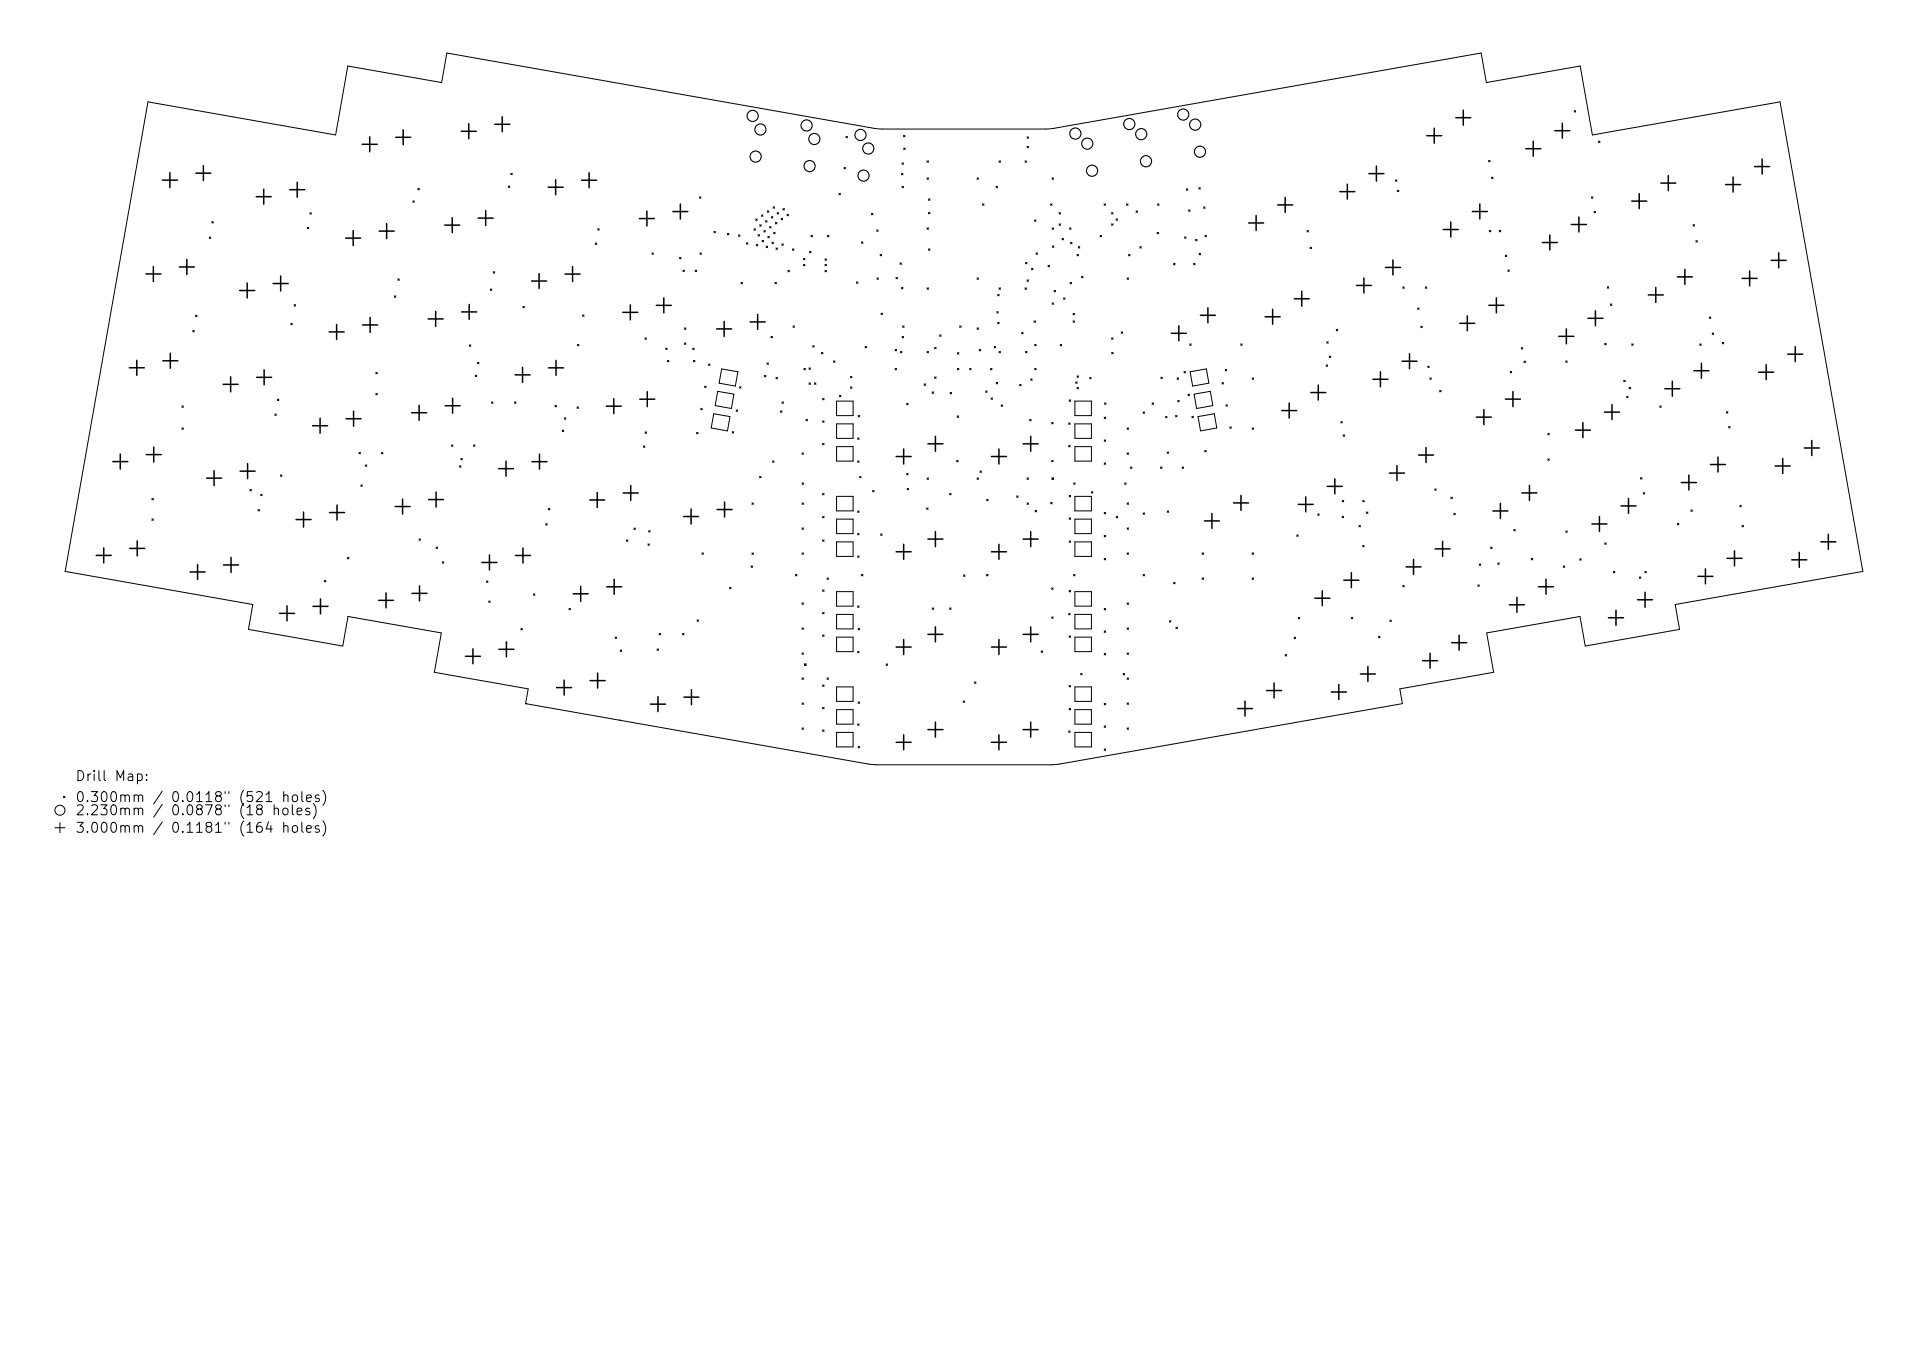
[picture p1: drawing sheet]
<svg xmlns="http://www.w3.org/2000/svg" width="297mm" height="210mm" viewBox="0 0 297 210" stroke-linecap="round" stroke-linejoin="round" font-family="sans-serif">
<defs><g id="words">
<g font-size="1.5">
<text x="11.5" y="120.7">Drill Map:</text>
<text x="11.5" y="124">0.300mm / 0.0118&quot; (521 holes)</text>
<text x="11.5" y="126">2.230mm</text>
<text x="11.5" y="128.7">3.000mm / 0.1181&quot; (164 holes)</text>
<text x="26.2" y="126">0.0878&quot; (18</text>
</g>
</g></defs>
<g fill="none" stroke="#000" stroke-width=".15">
<path d="M242.5 17l.2 .3M242.7 17l-.2 .3M32.2 36.5l.3 .3M32.5 36.5l-.3 .3M32.6 34.1l.3 .3M32.9 34.1l-.3 .3M47.3 35l.3 .2M47.6 35l-.3 .2M47.7 32.8l.3 .2M48 32.8l-.3 .2M63.6 30.9l.2 .3M63.8 30.9l-.2 .3"/>
<path d="M64.4 29l.2 .3M64.6 29l-.2 .3M78.3 28.7l.2 .2M78.5 28.7l-.2 .2M78.7 26.7l.2 .2M78.9 26.7l-.2 .2M91.7 37.4l.2 .3M91.9 37.4l-.2 .3M92.1 35.2l.2 .3M92.3 35.2l-.2 .3M100.4 39l.3 .2M100.7 39l-.3 .2"/>
<path d="M104.7 39.7l.2 .2M104.9 39.7l-.2 .2M107.7 30.3l.3 .3M107.8 39l.3 .2M108 30.3l-.3 .3M108.1 39l-.3 .2M110 35.6l.2 .3M110.2 35.6l-.2 .3M112.1 36l.2 .2M112.3 36l-.2 .2M113.8 36.2l.2 .2M114 36.2l-.2 .2"/>
<path d="M115 37.4l.2 .2M115.2 37.4l-.2 .2M116.1 35.3l.3 .2M116.4 35.3l-.3 .2M116.4 33.7l.2 .3M116.5 37.7l.2 .2M116.6 33.7l-.2 .3M116.7 37.7l-.2 .2M116.8 36.1l.2 .3M117 36.1l-.2 .3M117 34.6l.3 .3M117.3 34.6l-.3 .3"/>
<path d="M117.3 33.1l.2 .2M117.4 37l.2 .3M117.5 33.1l-.2 .2M117.6 37l-.2 .3M117.7 35.5l.2 .2M117.9 35.5l-.2 .2M117.9 34l.3 .2M118 37.9l.3 .3M118.2 34l-.3 .2M118.2 32.5l.2 .2M118.3 37.9l-.3 .3M118.3 36.4l.2 .2"/>
<path d="M118.4 32.5l-.2 .2M118.5 36.4l-.2 .2M118.6 34.9l.2 .2M118.8 34.9l-.2 .2M118.8 33.4l.3 .2M118.9 37.3l.2 .2M119.1 33.4l-.3 .2M119.1 31.9l.2 .2M119.1 37.3l-.2 .2M119.2 35.8l.2 .2M119.3 31.9l-.2 .2M119.4 35.8l-.2 .2"/>
<path d="M119.4 34.3l.3 .2M119.5 38.2l.3 .2M119.7 34.3l-.3 .2M119.7 32.8l.2 .2M119.8 38.2l-.3 .2M119.9 32.8l-.2 .2M120.3 33.6l.3 .3M120.4 37.6l.3 .2M120.6 33.6l-.3 .3M120.6 32.1l.2 .3M120.7 37.6l-.3 .2M120.8 32.1l-.2 .3"/>
<path d="M121.2 33l.3 .2M121.5 33l-.3 .2M122.1 38.3l.2 .3M122.3 38.3l-.2 .3M123.8 39.8l.2 .2M124 39.8l-.2 .2M124.7 38.7l.2 .3M124.9 38.7l-.2 .3M124.9 36.3l.3 .2M125.2 36.3l-.3 .2M127.1 39.9l.2 .2M127.3 39.9l-.2 .2"/>
<path d="M127.5 36.3l.2 .2M127.7 36.3l-.2 .2M129.2 29.8l.3 .2M129.5 29.8l-.3 .2M130 25.8l.2 .2M130.2 25.8l-.2 .2M130.3 21l.2 .2M130.5 21l-.2 .2M132.7 37.3l.2 .2M132.9 37.3l-.2 .2M134.2 32.9l.3 .2M134.5 32.9l-.3 .2"/>
<path d="M135 35.4l.3 .2M135.3 35.4l-.3 .2M135.6 39.2l.2 .2M135.8 39.2l-.2 .2M138.9 26.7l.2 .2M138.9 25.1l.3 .2M138.9 28.7l.3 .2M139.1 26.7l-.2 .2M139.2 25.1l-.3 .2M139.2 28.7l-.3 .2M139.2 20.9l.2 .2M139.2 22.8l.2 .2"/>
<path d="M139.4 20.9l-.2 .2M139.4 22.8l-.2 .2M142.8 24.8l.2 .2M142.8 27.4l.2 .2M142.8 35.1l.2 .2M143 35.1l-.2 .2M143 24.8l-.2 .2M143 27.4l-.2 .2M143 30.6l.3 .3M143 32.7l.3 .2M143 38.3l.3 .3M143.3 30.6l-.3 .3"/>
<path d="M143.3 38.3l-.3 .3M143.3 32.7l-.3 .2M150.5 27.4l.2 .2M150.7 27.4l-.2 .2M151.4 31.4l.2 .2M151.6 31.4l-.2 .2M153.4 28.7l.3 .2M153.7 28.7l-.3 .2M153.9 24.8l.2 .2M154.1 24.8l-.2 .2M157.9 24.8l.2 .2M158.1 24.8l-.2 .2"/>
<path d="M158.2 21.1l.2 .2M158.2 22.5l.2 .3M158.4 21.1l-.2 .2M158.4 22.5l-.2 .3M159.4 33.9l.2 .2M159.6 33.9l-.2 .2M159.6 39l.2 .2M159.8 39l-.2 .2M161.8 31.4l.3 .2M162.1 31.4l-.3 .2M162.1 27.4l.2 .2M162.1 35.1l.2 .2"/>
<path d="M162.1 37.9l.2 .2M162.3 27.4l-.2 .2M162.3 35.1l-.2 .2M162.3 37.9l-.2 .2M163.1 32.8l.3 .2M163.1 34.5l.3 .2M163.4 32.8l-.3 .2M163.4 34.5l-.3 .2M163.6 36.7l.2 .3M163.8 36.7l-.2 .3M164.8 35.1l.2 .2M164.9 37.3l.2 .3"/>
<path d="M165 35.1l-.2 .2M165.1 37.3l-.2 .3M165.9 39.2l.2 .2M166.1 38l.2 .2M166.1 39.2l-.2 .2M166.3 38l-.2 .2M169.5 36.3l.2 .2M169.7 36.3l-.2 .2M170.1 31.4l.2 .2M170.3 31.4l-.2 .2M171.2 32.8l.3 .2M171.2 34.5l.3 .2"/>
<path d="M171.5 32.8l-.3 .2M171.5 34.5l-.3 .2M171.9 33.7l.3 .3M172.2 33.7l-.3 .3M173.5 31.4l.3 .2M173.8 31.4l-.3 .2M173.8 39.2l.3 .2M174.1 39.2l-.3 .2M175 32.5l.2 .2M175.2 32.5l-.2 .2M175.6 38l.2 .2M175.8 38l-.2 .2"/>
<path d="M178.2 35.8l.3 .2M178.3 31.4l.2 .2M178.5 35.8l-.3 .2M178.5 31.4l-.2 .2M182.5 36.5l.2 .2M182.7 36.5l-.2 .2M182.7 29.1l.3 .2M183 29.1l-.3 .2M183.1 32.3l.2 .3M183.3 32.3l-.2 .3M184.2 36.9l.2 .2M184.4 36.9l-.2 .2"/>
<path d="M184.7 28.9l.2 .2M184.7 39l.2 .3M184.9 28.9l-.2 .2M184.9 39l-.2 .3M185.4 31.9l.2 .2M185.6 36.3l.2 .2M185.6 31.9l-.2 .2M185.8 36.3l-.2 .2M201.3 35.5l.3 .2M201.6 35.5l-.3 .2M201.8 38.1l.2 .2M202 38.1l-.2 .2"/>
<path d="M215 27.7l.2 .2M215.2 27.7l-.2 .2M215.3 29.3l.2 .2M215.5 29.3l-.2 .2M229.3 24.7l.2 .2M229.4 35.5l.3 .2M229.5 24.7l-.2 .2M229.7 35.5l-.3 .2M229.8 27.3l.2 .2M230 27.3l-.2 .2M231 35.5l.2 .2M231.2 35.5l-.2 .2"/>
<path d="M231.9 39.3l.2 .2M232.1 39.3l-.2 .2M245.2 30.3l.2 .3M245.4 30.3l-.2 .3M245.6 32.6l.2 .2M245.8 32.6l-.2 .2M246.2 21.7l.3 .3M246.5 21.7l-.3 .3M260.8 34.6l.2 .2M261 34.6l-.2 .2M261.2 37.1l.3 .2M261.5 37.1l-.3 .2"/>
<path d="M29.7 50.9l.2 .2M29.9 50.9l-.2 .2M30.1 48.6l.2 .2M30.3 48.6l-.2 .2M44.8 49.8l.2 .2M45 49.8l-.2 .2M45.3 46.9l.2 .3M45.5 46.9l-.2 .3M57.9 57.4l.2 .2M58.1 57.4l-.2 .2M60.7 45.6l.3 .2M61 45.6l-.3 .2"/>
<path d="M61.3 43l.2 .2M61.5 43l-.2 .2M72.3 53.1l.2 .3M72.5 53.1l-.2 .3M73.2 57.8l.2 .2M73.4 57.8l-.2 .2M73.5 55.8l.3 .3M73.8 55.8l-.3 .3M75.5 44.5l.3 .3M75.8 44.5l-.3 .3M76 41.9l.2 .2M76.2 41.9l-.2 .2"/>
<path d="M80.5 47.2l.3 .2M80.8 47.2l-.3 .2M88.9 53.1l.3 .2M89.2 53.1l-.3 .2M89.7 48.5l.3 .2M90 48.5l-.3 .2M99.3 52.1l.3 .2M99.6 52.1l-.3 .2M102.5 53.6l.3 .3M102.8 53.6l-.3 .3M102.8 55.5l.2 .3M103 55.5l-.2 .3"/>
<path d="M105.2 41.6l.2 .2M105.4 41.6l-.2 .2M105.4 50.5l.3 .2M105.4 52.8l.3 .3M105.7 50.5l-.3 .2M105.7 52.8l-.3 .3M106.7 53.6l.2 .3M106.8 55.5l.3 .3M106.9 53.6l-.2 .3M107.1 55.5l-.3 .3M107.1 41.6l.2 .2M107.3 41.6l-.2 .2"/>
<path d="M108.5 59.5l.3 .2M108.8 59.5l-.3 .2M109.1 56.1l.3 .2M109.4 56.1l-.3 .2M111.2 56.8l2.5 .5-.4 2.2-2.5-.5zM113.9 59.6l.3 .2M114.1 43.5l.3 .2M114.2 59.6l-.3 .2M114.4 43.5l-.3 .2M117.8 57.8l.2 .3M118 57.8l-.2 .3M118.1 55.9l.3 .2"/>
<path d="M118.4 55.9l-.3 .2M118.8 51.8l.2 .3M119 51.8l-.2 .3M119.4 43.5l.2 .2M119.5 58.1l.3 .3M119.6 43.5l-.2 .2M119.8 58.1l-.3 .3M121.4 41.7l.2 .2M121.6 41.7l-.2 .2M122.2 50.2l.2 .2M122.4 50.2l-.2 .2M123.8 40.7l.2 .3"/>
<path d="M123.8 56.8l.3 .2M124 40.7l-.2 .3M124.1 56.8l-.3 .2M124.6 56.7l.2 .2M124.6 59l.2 .2M124.8 56.7l-.2 .2M124.8 59l-.2 .2M125.2 53.3l.2 .2M125.4 53.3l-.2 .2M125.5 59l.2 .2M125.7 59l-.2 .2M126.5 54.3l.3 .2"/>
<path d="M126.8 54.3l-.3 .2M127.1 40.7l.2 .3M127.1 41.7l.2 .2M127.3 40.7l-.2 .3M127.3 41.7l-.2 .2M128.4 55.6l.2 .2M128.6 55.6l-.2 .2M131 58l.2 .2M131 59.6l.2 .2M131.2 58l-.2 .2M131.2 59.6l-.2 .2M131.9 43.4l.3 .3"/>
<path d="M132.2 43.4l-.3 .3M133.3 53.4l.2 .2M133.5 53.4l-.2 .2M135.1 42.8l.2 .2M135.3 42.8l-.2 .2M135.7 48.3l.2 .2M135.9 48.3l-.2 .2M137.9 53.8l.2 .3M137.9 56.8l.2 .2M138 42.7l.3 .3M138.1 53.8l-.2 .3M138.1 56.8l-.2 .2"/>
<path d="M138.3 42.7l-.3 .3M138.6 40.5l.3 .2M138.7 54.1l.2 .3M138.9 40.5l-.3 .2M138.9 44.3l.2 .2M138.9 54.1l-.2 .3M139 51.8l.2 .3M139 50.2l.3 .2M139.1 44.3l-.2 .2M139.2 51.8l-.2 .3M139.3 50.2l-.3 .2M142.4 59.1l.2 .3"/>
<path d="M142.6 59.1l-.2 .3M142.8 44.4l.2 .2M142.8 54.1l.2 .3M143 44.4l-.2 .2M143 54.1l-.2 .3M144 53.5l.2 .3M144 58.1l.2 .2M144.2 53.5l-.2 .3M144.2 58.1l-.2 .2M144.7 51.6l.3 .2M145 51.6l-.3 .2M147.5 54.3l.2 .3"/>
<path d="M147.5 56.8l.2 .2M147.7 54.3l-.2 .3M147.7 56.8l-.2 .2M147.8 50.2l.3 .2M148.1 50.2l-.3 .2M149.4 56.8l.2 .2M149.6 56.8l-.2 .2M150.5 42.8l.2 .2M150.5 50.5l.2 .2M150.7 42.8l-.2 .2M150.7 50.5l-.2 .2M150.8 53.8l.3 .3"/>
<path d="M151.1 53.8l-.3 .3M152.6 56.8l.2 .2M152.8 56.8l-.2 .2M153.1 53.4l.3 .2M153.4 53.4l-.3 .2M153.5 58.9l.2 .2M153.5 48l.3 .2M153.7 58.9l-.2 .2M153.7 45.4l.2 .2M153.7 49.7l.2 .2M153.8 48l-.3 .2M153.9 44.4l.2 .2"/>
<path d="M153.9 54.1l.2 .3M153.9 45.4l-.2 .2M153.9 49.7l-.2 .2M154.1 44.4l-.2 .2M154.1 54.1l-.2 .3M157.1 59.2l.2 .3M157.3 59.2l-.2 .3M157.4 51.2l.2 .2M157.6 51.2l-.2 .2M157.9 44.4l.2 .2M158 40.4l.2 .3M158 54.1l.2 .3"/>
<path d="M158.1 44.4l-.2 .2M158.2 40.4l-.2 .3M158.2 54.1l-.2 .3M158.2 43.1l.2 .3M158.4 43.1l-.2 .3M158.8 58.4l.2 .2M158.9 41.3l.2 .3M159 58.4l-.2 .2M159.1 41.3l-.2 .3M159.3 49.4l.2 .3M159.4 53.1l.2 .2M159.4 56.8l.2 .2"/>
<path d="M159.5 49.4l-.2 .3M159.6 53.1l-.2 .2M159.6 56.8l-.2 .2M161.4 40.9l.3 .2M161.7 40.9l-.3 .2M162.1 46.7l.2 .2M162.3 46.7l-.2 .2M162.4 44.7l.2 .3M162.6 44.7l-.2 .3M163.3 53.1l.2 .2M163.5 53.1l-.2 .2M163.8 45.9l.3 .2"/>
<path d="M164.1 45.9l-.3 .2M164.8 43.5l.3 .2M165.1 43.5l-.3 .2M165.3 48.3l.2 .2M165.3 49.4l.2 .3M165.5 48.3l-.2 .2M165.5 49.4l-.2 .3M165.7 58.8l.2 .3M165.9 57.9l.2 .2M165.9 59.7l.2 .2M165.9 58.8l-.2 .3M166.1 57.9l-.2 .2"/>
<path d="M166.1 59.7l-.2 .2M166.6 42.6l.2 .2M166.8 42.6l-.2 .2M167.9 58.1l.2 .3M168.1 58.1l-.2 .3M171.2 52.1l.3 .2M171.2 54.3l.3 .2M171.5 52.1l-.3 .2M171.5 54.3l-.3 .2M172.7 51.1l.2 .3M172.9 51.1l-.2 .3M173.6 42.8l.2 .2"/>
<path d="M173.8 42.8l-.2 .2M178.8 58.1l.3 .2M179.1 58.1l-.3 .2M180.8 40.6l.2 .2M181 40.6l-.2 .2M181.3 58.2l.3 .3M181.6 58.2l-.3 .3M182.4 57.2l.2 .3M182.6 57.2l-.2 .3M183.3 53l.2 .2M183.3 57.3l2.5-.5 .4 2.2-2.5 .5zM183.5 53l-.2 .2"/>
<path d="M183.9 40.6l.2 .2M184.1 40.6l-.2 .2M188.2 58.9l.3 .3M188.5 58.9l-.3 .3M188.7 56.9l.3 .2M189 56.9l-.3 .2M191.1 53l.3 .2M191.4 53l-.3 .2M192.9 58.2l.2 .3M193.1 58.2l-.2 .3M204.3 56.2l.2 .2M204.4 52.7l.2 .2"/>
<path d="M204.5 56.2l-.2 .2M204.6 52.7l-.2 .2M204.8 54.9l.2 .2M205 54.9l-.2 .2M205.8 50.7l.3 .3M206.1 50.7l-.3 .3M216.1 44.2l.2 .2M216.3 44.2l-.2 .2M218.4 47.4l.2 .3M218.6 47.4l-.2 .3M218.9 50.3l.2 .2M219.1 50.3l-.2 .2"/>
<path d="M219.6 44.2l.2 .2M219.8 44.2l-.2 .2M219.9 56.4l.3 .2M220.2 56.4l-.3 .2M220.3 58.2l.2 .3M220.5 58.2l-.2 .3M232.3 41.6l.2 .2M232.5 41.6l-.2 .2M232.6 57.2l.3 .3M232.9 57.2l-.3 .3M234.3 53.6l.3 .2M234.6 53.6l-.3 .2"/>
<path d="M234.8 55.6l.2 .3M235 55.6l-.2 .3M241.2 55.6l.2 .2M241.4 55.6l-.2 .2M247.2 52.9l.2 .2M247.4 52.9l-.2 .2M247.6 44.2l.2 .2M247.8 44.2l-.2 .2M248.1 46.8l.2 .3M248.3 46.8l-.2 .3M250.1 58.6l.3 .2M250.4 58.6l-.3 .2"/>
<path d="M251 59.7l.2 .2M251.2 59.7l-.2 .2M251.4 53l.2 .2M251.6 53l-.2 .2M261.8 53l.3 .2M262.1 53l-.3 .2M263.3 48.8l.2 .3M263.5 48.8l-.2 .3M263.8 51.3l.2 .2M264 51.3l-.2 .2M265.3 52.8l.2 .2M265.5 52.8l-.2 .2"/>
<path d="M23.4 76.8l.2 .2M23.4 79.9l.2 .3M23.6 76.8l-.2 .2M23.6 79.9l-.2 .3M28 62.5l.3 .3M28 65.9l.3 .3M28.3 62.5l-.3 .3M28.3 65.9l-.3 .3M38.5 75.4l.2 .2M38.7 75.4l-.2 .2M39.7 78.5l.3 .2M40 78.5l-.3 .2"/>
<path d="M40.2 76.1l.2 .3M40.4 76.1l-.2 .3M42.3 63.8l.3 .2M42.6 63.8l-.3 .2M42.7 61.5l.3 .2M43 61.5l-.3 .2M43.2 73.2l.2 .2M43.4 73.2l-.2 .2M55.3 69.7l.2 .2M55.5 69.7l-.2 .2M55.6 74.7l.2 .2M55.8 74.7l-.2 .2"/>
<path d="M56.3 71.6l.2 .3M56.5 71.6l-.2 .3M57.9 60.6l.2 .2M58.1 60.6l-.2 .2M58.8 69.7l.2 .2M59 69.7l-.2 .2M69.5 68.5l.3 .3M69.8 68.5l-.3 .3M70.8 71.8l.2 .2M71 70.6l.2 .3M71 71.8l-.2 .2M71.2 70.6l-.2 .3"/>
<path d="M72.9 68.5l.3 .3M73.2 68.5l-.3 .3M75.7 61.9l.2 .3M75.9 61.9l-.2 .3M79.3 61.9l.2 .3M79.5 61.9l-.2 .3M84.5 78.3l.2 .3M84.7 78.3l-.2 .3M85.5 62.5l.2 .2M85.7 62.5l-.2 .2M86.6 66.3l.2 .2M86.8 66.3l-.2 .2"/>
<path d="M86.9 64.4l.3 .2M87.2 64.4l-.3 .2M88.9 62.7l.2 .2M89.1 62.7l-.2 .2M99.1 68.7l.2 .2M99.3 68.7l-.2 .2M99.4 66.5l.2 .3M99.6 66.5l-.2 .3M107.3 66.6l.2 .3M107.5 66.6l-.2 .3M107.9 62.9l.3 .2M108.2 62.9l-.3 .2"/>
<path d="M109.9 63.7l2.5 .5-.3 2.2-2.5-.5zM110.6 60.3l2.5 .4-.4 2.2-2.5-.4zM112.8 66.5l.2 .2M113 66.5l-.2 .2M113.4 63.2l.2 .2M113.6 63.2l-.2 .2M115.8 77.5l.3 .2M116.1 77.5l-.3 .2M117 73.4l.2 .2M117.2 73.4l-.2 .2M119 71l.2 .2M119.2 71l-.2 .2"/>
<path d="M120.2 63.3l.3 .2M120.5 63.3l-.3 .2M120.5 61.9l.2 .3M120.7 61.9l-.2 .3M123.5 69.8l.3 .2M123.5 77.5l.3 .2M123.6 74.4l.2 .2M123.8 69.8l-.3 .2M123.8 77.5l-.3 .2M123.8 74.4l-.2 .2M124.2 64.6l.2 .2M124.4 64.6l-.2 .2"/>
<path d="M126.7 61.4l.2 .2M126.7 64.8l.2 .3M126.7 68.3l.2 .2M126.7 76l.2 .2M126.7 79.6l.2 .2M126.9 76l-.2 .2M126.9 61.4l-.2 .2M126.9 64.8l-.2 .3M126.9 68.3l-.2 .2M126.9 79.6l-.2 .2M128.9 68.8h2.5v2.2h-2.5zM128.9 61.8h2.5v2.2h-2.5z"/>
<path d="M128.9 65.3h2.5v2.2h-2.5zM128.9 76.5h2.5v2.2h-2.5zM128.9 80h2.5v2.2h-2.5zM129.3 60.9l.2 .2M129.5 60.9l-.2 .2M132.1 67.5l.2 .2M132.1 71l.2 .2M132.1 78.7l.2 .2M132.2 64l.2 .2M132.3 67.5l-.2 .2M132.3 71l-.2 .2M132.3 78.7l-.2 .2"/>
<path d="M132.4 64l-.2 .2M132.4 73.4l.2 .2M132.6 73.4l-.2 .2M134.4 75.6l.3 .2M134.7 75.6l-.3 .2M139.7 62.2l.2 .2M139.7 72.9l.2 .3M139.7 75.2l.3 .3M139.9 62.2l-.2 .2M139.9 72.9l-.2 .3M140 75.2l-.3 .3M142.7 78.3l.3 .2"/>
<path d="M142.8 73.6l.2 .3M143 78.3l-.3 .2M143 73.6l-.2 .3M143.6 60.4l.2 .2M143.8 60.4l-.2 .2M146.3 76l.2 .2M146.4 60.5l.2 .2M146.5 76l-.2 .2M146.6 60.5l-.2 .2M147.4 70.9l.2 .3M147.4 64.1l.3 .2M147.6 70.9l-.2 .3"/>
<path d="M147.7 64.1l-.3 .2M150.5 73.6l.2 .3M150.7 73.6l-.2 .3M151 72.6l.2 .2M151.2 72.6l-.2 .2M151.8 60.2l.3 .3M152 76.9l.2 .3M152.1 60.2l-.3 .3M152.2 76.9l-.2 .3M152.7 61.3l.2 .2M152.9 61.3l-.2 .2M154.2 62.4l.3 .2"/>
<path d="M154.5 62.4l-.3 .2M156.6 76.4l.2 .2M156.8 76.4l-.2 .2M158.2 77.5l.2 .2M158.2 73.6l.2 .3M158.4 73.6l-.2 .3M158.4 77.5l-.2 .2M158.6 64.6l.2 .2M158.8 64.6l-.2 .2M159.5 78.6l.2 .3M159.7 78.6l-.2 .3M161.8 77.4l.3 .2"/>
<path d="M162 65.1l.2 .2M162 70.9l.2 .3M162.1 73.6l.2 .3M162.1 77.4l-.3 .2M162.2 65.1l-.2 .2M162.2 70.9l-.2 .3M162.3 73.6l-.2 .3M164.6 65.2l.3 .2M164.6 68.6l.3 .3M164.7 76.3l.2 .3M164.7 61.6l.2 .2M164.7 79.8l.2 .2"/>
<path d="M164.9 65.2l-.3 .2M164.9 68.6l-.3 .3M164.9 61.6l-.2 .2M164.9 76.3l-.2 .3M164.9 79.8l-.2 .2M165.4 74.4l.2 .2M165.6 61.8h2.5v2.2h-2.5zM165.6 65.3h2.5v2.2h-2.5zM165.6 68.8h2.5v2.2h-2.5zM165.6 76.5h2.5v2.2h-2.5zM165.6 80h2.5v2.2h-2.5zM165.6 74.4l-.2 .2"/>
<path d="M168.1 75.7l.3 .3M168.4 75.7l-.3 .3M170.1 64.3l.2 .2M170.1 67.8l.2 .2M170.1 71.3l.2 .2M170.1 78.9l.2 .3M170.2 62.1l.2 .2M170.3 64.3l-.2 .2M170.3 67.8l-.2 .2M170.3 71.3l-.2 .2M170.3 78.9l-.2 .3M170.4 62.1l-.2 .2"/>
<path d="M171.9 79.6l.3 .2M172.2 79.6l-.3 .2M173.3 74.4l.2 .2M173.5 74.4l-.2 .2M173.6 65.9l.2 .3M173.6 69.8l.2 .2M173.6 77.5l.2 .2M173.8 65.9l-.2 .3M173.8 69.8l-.2 .2M173.8 77.5l-.2 .2M174.1 71.9l.3 .3M174.4 71.9l-.3 .3"/>
<path d="M176.1 79l.2 .3M176.1 63.5l.2 .2M176.3 63.5l-.2 .2M176.3 79l-.2 .3M177.5 62.1l.2 .2M177.7 62.1l-.2 .2M178.8 71.9l.2 .3M179 71.9l-.2 .3M179.6 64.2l.2 .2M179.8 64.2l-.2 .2M179.8 69.6l.2 .3M179.8 78.7l.2 .2"/>
<path d="M180 69.6l-.2 .3M180 78.7l-.2 .2M181.1 64l.2 .2M181.3 64l-.2 .2M181.4 61.7l.3 .2M181.7 61.7l-.3 .2M182.1 71.9l.2 .3M182.3 71.9l-.2 .3M183 60.7l.2 .3M183.2 60.7l-.2 .3M183.6 64.1l.2 .3M183.8 64.1l-.2 .3"/>
<path d="M183.9 60.7l2.5-.4 .4 2.2-2.5 .4zM184.6 64.2l2.5-.5 .3 2.2-2.5 .5zM185.6 69.4l.2 .2M185.8 69.4l-.2 .2M188.8 62.4l.3 .2M189.1 62.4l-.3 .2M189.4 65.8l.3 .2M189.7 65.8l-.3 .2M192.9 65.9l.2 .3M193.1 65.9l-.2 .3M203 79.2l.2 .2M203.2 79.2l-.2 .2"/>
<path d="M206.5 64.9l.3 .3M206.7 79.5l.3 .3M206.8 77.1l.2 .2M206.8 64.9l-.3 .3M206.9 67l.2 .2M207 79.5l-.3 .3M207 77.1l-.2 .2M207.1 67l-.2 .2M209.9 77.1l.3 .2M210.2 77.1l-.3 .2M210.5 78.9l.2 .2M210.7 78.9l-.2 .2"/>
<path d="M221 75.3l.3 .3M221.3 75.3l-.3 .3M221.8 60.1l.2 .3M222 60.1l-.2 .3M223.5 76.6l.2 .2M223.7 76.6l-.2 .2M224 79.1l.2 .2M224.2 79.1l-.2 .2M238.4 66.8l.3 .2M238.4 70.7l.3 .2M238.7 66.8l-.3 .2M238.7 70.7l-.3 .2"/>
<path d="M250.6 61.1l.2 .2M250.8 61.1l-.2 .2M252.7 73.6l.2 .2M252.9 73.6l-.2 .2M253.1 75.9l.3 .2M253.4 75.9l-.3 .2M255.7 62.5l.2 .3M255.9 62.5l-.2 .3M260.5 78.6l.2 .2M260.7 78.6l-.2 .2M265.9 63.4l.3 .3M266.2 63.4l-.3 .3"/>
<path d="M266.3 65.7l.2 .2M266.5 65.7l-.2 .2M268 77.9l.2 .2M268.2 77.9l-.2 .2M50 89.4l.2 .3M50.2 89.4l-.2 .3M53.5 85.9l.3 .2M53.8 85.9l-.3 .2M64.5 83l.3 .3M64.8 83l-.3 .3M67.2 84.3l.2 .2M67.4 84.3l-.2 .2"/>
<path d="M68.1 86.6l.3 .2M68.4 86.6l-.3 .2M74.9 89.5l.3 .2M75.2 89.5l-.3 .2M75.3 92.6l.2 .2M75.5 92.6l-.2 .2M80.2 96.8l.3 .3M80.5 96.8l-.3 .3M82.2 91.5l.2 .2M82.4 91.5l-.2 .2M84.1 80.7l.2 .2M84.3 80.7l-.2 .2"/>
<path d="M87.7 93.7l.2 .3M87.9 93.7l-.2 .3M94.8 98.1l.2 .3M95 98.1l-.2 .3M96.5 83.2l.2 .2M96.7 83.2l-.2 .2M97.6 81.4l.3 .2M97.9 81.4l-.3 .2M99.8 83.8l.2 .2M99.9 81.8l.3 .2M100 83.8l-.2 .2M100.2 81.8l-.3 .2"/>
<path d="M101.2 100l.2 .2M101.4 100l-.2 .2M101.5 97.6l.3 .2M101.8 97.6l-.3 .2M105.1 97.6l.3 .2M105.4 97.6l-.3 .2M107.4 95.5l.2 .2M107.6 95.5l-.2 .2M108.1 85.2l.3 .2M108.4 85.2l-.3 .2M112.4 90.5l.2 .2M112.6 90.5l-.2 .2"/>
<path d="M115.7 87.2l.2 .2M115.8 85.2l.3 .2M115.9 87.2l-.2 .2M116.1 85.2l-.3 .2M122.5 88.5l.3 .2M122.8 88.5l-.3 .2M123.5 85.2l.3 .2M123.5 81.3l.3 .3M123.5 92.9l.3 .2M123.5 96.7l.3 .3M123.8 81.3l-.3 .3M123.8 85.2l-.3 .2"/>
<path d="M123.8 92.9l-.3 .2M123.8 96.7l-.3 .3M126.7 83.2l.2 .2M126.7 90.9l.2 .2M126.7 94.4l.2 .2M126.7 97.8l.2 .3M126.9 83.2l-.2 .2M126.9 90.9l-.2 .2M126.9 94.4l-.2 .2M126.9 97.8l-.2 .3M127.4 89l.2 .3M127.6 89l-.2 .3"/>
<path d="M128.9 83.5h2.5v2.2h-2.5zM128.9 91.2h2.5v2.2h-2.5zM128.9 94.7h2.5v2.2h-2.5zM128.9 98.2h2.5v2.2h-2.5zM132.1 82.2l.2 .2M132.1 85.6l.2 .3M132.1 93.4l.2 .2M132.2 96.8l.2 .3M132.3 82.2l-.2 .2M132.3 85.6l-.2 .3M132.3 93.4l-.2 .2M132.4 96.8l-.2 .3"/>
<path d="M132.7 88.5l.2 .2M132.9 88.5l-.2 .2M135.7 82.3l.2 .2M135.9 82.3l-.2 .2M143.6 93.7l.2 .2M143.8 93.7l-.2 .2M146.3 93.7l.2 .2M146.5 93.7l-.2 .2M148.4 88.6l.3 .2M148.7 88.6l-.3 .2M152 88.5l.2 .2M152.2 88.5l-.2 .2"/>
<path d="M162 90.6l.2 .2M162 95l.2 .3M162.2 90.6l-.2 .2M162.2 95l-.2 .3M164.6 94.5l.3 .2M164.7 83.3l.2 .3M164.7 91l.2 .2M164.7 98l.2 .2M164.9 94.5l-.3 .2M164.9 83.3l-.2 .3M164.9 91l-.2 .2M164.9 98l-.2 .2"/>
<path d="M165.4 88.5l.2 .2M165.6 83.5h2.5v2.2h-2.5zM165.6 91.2h2.5v2.2h-2.5zM165.6 94.7h2.5v2.2h-2.5zM165.6 98.2h2.5v2.2h-2.5zM165.6 88.5l-.2 .2M170.1 86l.2 .3M170.1 82.5l.2 .2M170.1 93.7l.2 .3M170.1 97.2l.2 .2M170.3 82.5l-.2 .2M170.3 86l-.2 .3"/>
<path d="M170.3 93.7l-.2 .3M170.3 97.2l-.2 .2M173.6 96.7l.2 .3M173.6 81.3l.2 .3M173.6 85.2l.2 .2M173.6 92.9l.2 .2M173.8 81.3l-.2 .3M173.8 85.2l-.2 .2M173.8 92.9l-.2 .2M173.8 96.7l-.2 .3M176.1 88.5l.2 .2M176.3 88.5l-.2 .2"/>
<path d="M180.1 95.6l.3 .3M180.4 95.6l-.3 .3M180.8 89.7l.2 .3M181 89.7l-.2 .3M181.1 96.6l.3 .3M181.4 96.6l-.3 .3M185.2 85.2l.2 .2M185.2 89l.2 .3M185.4 85.2l-.2 .2M185.4 89l-.2 .3M192.9 85.2l.2 .2M192.9 89l.2 .3"/>
<path d="M193.1 89l-.2 .3M193.1 85.2l-.2 .2M199.3 98.2l.3 .2M199.6 98.2l-.3 .2M199.8 82.4l.2 .2M200 82.4l-.2 .2M200 95.1l.2 .3M200.2 95.1l-.2 .3M208.2 95.1l.2 .3M208.4 95.1l-.2 .3M209.3 80.9l.3 .3M209.6 80.9l-.3 .3"/>
<path d="M209.9 84l.2 .3M210.1 84l-.2 .3M212.4 98l.2 .3M212.6 98l-.2 .3M214.1 95.5l.2 .3M214.3 95.5l-.2 .3M216.1 90.2l.2 .2M216.3 90.2l-.2 .2M227.6 90.1l.3 .2M227.9 86.9l.2 .2M227.9 90.1l-.3 .2M228.1 86.9l-.2 .2"/>
<path d="M229.6 84.3l.3 .2M229.9 84.3l-.3 .2M230.7 86.7l.3 .3M231 86.7l-.3 .3M233.2 81.6l.2 .2M233.4 81.6l-.2 .2M235.9 86l.2 .3M236.1 86l-.2 .3M240.8 87.2l.3 .2M241.1 87.2l-.3 .2M241.2 81.8l.2 .2M241.4 81.8l-.2 .2"/>
<path d="M243.3 86.1l.3 .2M243.6 86.1l-.3 .2M247.2 83.6l.2 .3M247.4 83.6l-.2 .3M248.5 88l.3 .3M248.8 88l-.3 .3M252.5 88.9l.3 .2M252.8 88.9l-.3 .2M253.4 88l.2 .3M253.6 88l-.2 .3M258.4 80.6l.2 .3M258.6 80.6l-.2 .3"/>
<path d="M268.3 80.9l.3 .3M268.6 80.9l-.3 .3M81 108.4h.1M81 108.4l.4-2.3-14.5-2.5 1.1-6.1-14.4-2.5-.8 4.5-14.5-2.5 .6-3.9-28.9-5.1 12.8-72.3 28.9 5.1 1.9-10.6 14.4 2.5 .8-4.5 65.8 11.6 1.4 .1h25.7l66.5-11.7 .8 4.5 14.4-2.5 1.9 10.6 28.9-5.1 12.8 72.3-28.9 5.1 .6 3.9-14.5 2.5-.8-4.5-14.4 2.5 1.1 6.1-14.5 2.5 .4 2.3-53.4 9.4h-28.2l-38.9-6.8M81 108.4l14.5 2.6M95.5 111h.1M95.5 100.2l.3 .2M95.8 100.2l-.3 .2M123.5 100.6l.3 .2M123.5 104.4l.3 .3M123.5 108.3l.3 .2M123.5 112.2l.3 .2"/>
<path d="M123.8 100.6l-.3 .2M123.8 104.4l-.3 .3M123.8 108.3l-.3 .2M123.8 112.2l-.3 .2M123.9 102.3l.3 .2M124.2 102.3l-.3 .2M126.7 105.5l.2 .3M126.7 109l.2 .2M126.7 112.5l.2 .2M126.9 109l-.2 .2M126.9 105.5l-.2 .3M126.9 112.5l-.2 .2"/>
<path d="M127.4 104.4l.2 .3M127.6 104.4l-.2 .3M128.9 105.8h2.5v2.3h-2.5zM128.9 109.3h2.5v2.3h-2.5zM128.9 112.8h2.5v2.3h-2.5zM132.1 100.4l.2 .2M132.1 111.5l.2 .3M132.2 108.1l.2 .3M132.2 115l.2 .2M132.3 100.4l-.2 .2M132.3 111.5l-.2 .3M132.4 108.1l-.2 .3"/>
<path d="M132.4 115l-.2 .2M136.5 102.3l.2 .2M136.7 102.3l-.2 .2M148.4 108l.2 .2M148.6 108l-.2 .2M150.1 105.1l.3 .2M150.4 105.1l-.3 .2M160.4 100.3l.2 .2M160.6 100.3l-.2 .2M164.6 112.6l.3 .2M164.7 105.6l.2 .2M164.7 109.1l.2 .3"/>
<path d="M164.9 112.6l-.3 .2M164.9 105.6l-.2 .2M164.9 109.1l-.2 .3M165.6 105.8h2.5v2.3h-2.5zM165.6 109.3h2.5v2.3h-2.5zM165.6 112.8h2.5v2.3h-2.5zM166.5 103.8l.2 .2M166.7 103.8l-.2 .2M170.1 100.7l.2 .2M170.1 108.4l.2 .2M170.1 111.8l.2 .3M170.1 115.4l.2 .2"/>
<path d="M170.3 100.7l-.2 .2M170.3 108.4l-.2 .2M170.3 111.8l-.2 .3M170.3 115.4l-.2 .2M173 103.8l.3 .2M173.3 103.8l-.3 .2M173.6 100.6l.2 .2M173.6 104.4l.2 .3M173.6 108.3l.2 .2M173.6 112.2l.2 .2M173.8 108.3l-.2 .2M173.8 100.6l-.2 .2"/>
<path d="M173.8 104.4l-.2 .3M173.8 112.2l-.2 .2M198 100.8l.2 .3M198.2 100.8l-.2 .3M8.5 127.5h1.5M9.2 126.8v1.5M9.8 122.7l.2 .2M10 122.7l-.2 .2"/>
<circle cx="9.2" cy="124.8" r=".77"/>
</g>
<g fill="none" stroke="#000" stroke-width=".17">
<circle cx="115.9" cy="17.9" r=".86"/>
<circle cx="117.1" cy="20" r=".86"/>
<circle cx="124.3" cy="19.3" r=".86"/>
<circle cx="174" cy="19.1" r=".86"/>
<circle cx="182.3" cy="17.6" r=".86"/>
<circle cx="184.1" cy="19.2" r=".86"/>
<circle cx="116.4" cy="24.1" r=".86"/>
<circle cx="124.7" cy="25.6" r=".86"/>
<circle cx="125.4" cy="21.4" r=".86"/>
<circle cx="132.6" cy="20.8" r=".86"/>
<circle cx="133" cy="27.1" r=".86"/>
<circle cx="133.8" cy="22.9" r=".86"/>
<circle cx="165.7" cy="20.6" r=".86"/>
<circle cx="167.5" cy="22.1" r=".86"/>
<circle cx="168.2" cy="26.3" r=".86"/>
<circle cx="175.8" cy="20.7" r=".86"/>
<circle cx="176.5" cy="24.8" r=".86"/>
<circle cx="184.8" cy="23.4" r=".86"/>
</g>
<g fill="none" stroke="#000" stroke-width=".23">
<path d="M72.2 19.1v2.3M76.2 19.2h2.3M77.4 18v2.3M220.9 19.8v2.3M224.3 18.1h2.3M225.4 17v2.3M240.7 19v2.3M25 27.8h2.3M26.2 26.6v2.3M28.8 40v2.3M30.2 26.7h2.3M31.3 25.5v2.3"/>
<path d="M39.5 30.3h2.3M40.6 29.2v2.3M44.6 29.2h2.3M45.8 28.1v2.3M53.3 36.7h2.3M54.4 35.5v2.3M55.8 22.2h2.3M57 21.1v2.3M58.4 35.6h2.3M59.6 34.5v2.3M61 21.2h2.3M62.1 20v2.3"/>
<path d="M68.5 34.7h2.3M69.7 33.5v2.3M71.1 20.2h2.3M73.7 33.6h2.3M74.8 32.5v2.3M84.4 28.8h2.4M85.6 27.7v2.3M89.6 27.8h2.3M90.8 26.6v2.3M98.5 33.7h2.3M99.6 32.5v2.3M103.7 32.6h2.3"/>
<path d="M104.8 31.4v2.4M192.3 34.4h2.4M193.5 33.2v2.3M196.8 31.6h2.3M198 30.4v2.3M206.4 29.5h2.3M207.6 28.4v2.3M210.9 26.8h2.3M212 25.6v2.3M219.8 20.9h2.3M222.3 35.4h2.3M223.5 34.2v2.3"/>
<path d="M226.8 32.6h2.3M228 31.4v2.3M235 22.9h2.3M236.2 21.8v2.3M237.6 37.4h2.3M238.7 36.2v2.3M239.5 20.1h2.3M242.1 34.6h2.3M243.2 33.4v2.3M251.4 31h2.3M252.5 29.8v2.3M255.8 28.2h2.4"/>
<path d="M257 27.1v2.3M265.8 28.4h2.3M267 27.3v2.3M270.3 25.7h2.3M271.5 24.5v2.3M274 39v2.3M19.9 56.7h2.3M21.1 55.5v2.3M22.5 42.2h2.3M23.6 41.1v2.3M25.1 55.6h2.3M26.2 54.4v2.3"/>
<path d="M27.6 41.1h2.3M34.4 59.2h2.3M35.5 58.1v2.3M36.9 44.8h2.3M38.1 43.6v2.3M39.5 58.1h2.3M40.7 57v2.3M42.1 43.7h2.3M43.2 42.5v2.3M50.7 51.1h2.3M51.9 50v2.3M55.9 50.1h2.3"/>
<path d="M57 48.9v2.3M66 49.1h2.3M67.1 48v2.3M71.1 48.1h2.3M72.3 46.9v2.3M79.3 57.8h2.4M80.5 56.6v2.3M81.9 43.3h2.3M83 42.1v2.4M84.5 56.7h2.3M85.7 55.5v2.3M87 42.2h2.4"/>
<path d="M88.2 41.1v2.3M95.9 48.1h2.4M97.1 47v2.3M101.1 47.1h2.3M102.3 45.9v2.3M110.4 50.7h2.3M111.6 49.5v2.3M115.6 49.6h2.3M116.7 48.4v2.4M180.4 51.4h2.3M181.6 50.2v2.3M184.9 48.6h2.3"/>
<path d="M186.1 47.4v2.3M194.9 48.8h2.3M196 47.7v2.3M199.4 46h2.3M200.5 44.9v2.3M203.1 59.3v2.3M208.9 44h2.4M210.1 42.8v2.3M211.5 58.4h2.3M212.6 57.3v2.3M213.4 41.2h2.3M214.6 40v2.4"/>
<path d="M216 55.7h2.3M217.1 54.5v2.3M224.9 49.8h2.3M226 48.7v2.3M229.4 47h2.3M230.5 45.9v2.3M240.1 51.8h2.3M241.3 50.7v2.3M244.6 49h2.3M245.8 47.9v2.3M253.9 45.4h2.3M255.1 44.3v2.3"/>
<path d="M256.5 59.9h2.3M257.6 58.7v2.4M258.4 42.7h2.3M259.5 41.5v2.3M260.9 57.1h2.4M262.1 56v2.3M268.4 42.9h2.3M269.5 41.7v2.3M270.9 57.3h2.3M272.1 56.2v2.3M272.8 40.1h2.4M275.4 54.6h2.3"/>
<path d="M276.6 53.4v2.3M17.4 71.1h2.3M18.5 70v2.3M22.5 70h2.3M23.7 68.9v2.3M31.8 73.7h2.3M33 72.5v2.3M37 72.6h2.3M38.1 71.4v2.3M46.8 78.9v2.3M48.2 65.6h2.3M49.3 64.4v2.4"/>
<path d="M50.8 79h2.3M51.9 77.8v2.3M53.3 64.5h2.3M54.5 63.4v2.3M60.9 78h2.3M62 76.9v2.3M63.4 63.6h2.3M64.6 62.4v2.3M66 77h2.3M67.2 75.8v2.3M68.6 62.5h2.3M69.7 61.4v2.3"/>
<path d="M76.8 72.2h2.3M77.9 71.1v2.3M82 71.1h2.3M83.1 70v2.3M90.8 77h2.4M92 75.9v2.3M93.4 62.6h2.3M94.6 61.4v2.3M96 76h2.3M97.2 74.8v2.3M98.6 61.5h2.3M99.7 60.3v2.4"/>
<path d="M105.3 79.6h2.3M106.5 78.4v2.3M110.5 78.5h2.3M111.6 77.4v2.3M138 70.3h2.4M139.2 69.2v2.3M142.9 68.4h2.4M144.1 67.2v2.3M152.7 70.3h2.3M153.9 69.2v2.3M157.6 68.4h2.3M158.8 67.2v2.3"/>
<path d="M186.7 79.1v2.3M190 77.5h2.3M191.2 76.3v2.3M197.4 63.3h2.4M198.6 62.1v2.3M200 77.7h2.3M201.1 76.6v2.3M201.9 60.5h2.3M204.5 74.9h2.3M205.6 73.8v2.3M214 72.9h2.4M215.2 71.7v2.3"/>
<path d="M218.5 70.1h2.3M219.7 69v2.3M227.4 64.3h2.3M228.6 63.1v2.3M230 78.7h2.3M231.1 77.6v2.3M231.9 61.5h2.3M233.1 60.3v2.4M234.5 75.9h2.3M235.6 74.8v2.3M242.7 66.3h2.3M243.8 65.1v2.3"/>
<path d="M246.4 79.6v2.3M247.2 63.5h2.3M248.3 62.3v2.4M249.7 78h2.3M250.9 76.8v2.3M259 74.4h2.3M260.2 73.2v2.3M263.5 71.6h2.3M264.6 70.4v2.3M273.5 71.8h2.3M274.6 70.6v2.4M277.9 69h2.4"/>
<path d="M279.1 67.9v2.3M14.8 85.6h2.3M16 84.4v2.3M20 84.5h2.3M21.1 83.3v2.4M29.3 88.1h2.3M30.4 87v2.3M34.4 87h2.3M35.6 85.9v2.3M43.1 94.5h2.3M44.2 93.3v2.4M45.6 80.1h2.3"/>
<path d="M48.2 93.4h2.3M49.4 92.3v2.3M58.3 92.5h2.3M59.5 91.3v2.4M63.5 91.4h2.3M64.6 90.3v2.3M72.9 100v2.3M74.2 86.7h2.4M75.4 85.5v2.3M78 98.9v2.3M79.4 85.6h2.3M80.6 84.4v2.3"/>
<path d="M88.3 91.5h2.3M89.5 90.3v2.3M93.5 90.4h2.3M94.6 89.3v2.3M138 85h2.4M138 99.7h2.4M139.2 83.9v2.3M139.2 98.5v2.4M142.9 83.1h2.4M142.9 97.7h2.4M144.1 81.9v2.3M144.1 96.6v2.3"/>
<path d="M152.7 85h2.3M152.7 99.7h2.3M153.9 83.9v2.3M153.9 98.5v2.4M157.6 83.1h2.3M157.6 97.7h2.3M158.8 81.9v2.3M158.8 96.6v2.3M185.5 80.3h2.3M202.5 92.2h2.3M203.7 91v2.3M207 89.4h2.3"/>
<path d="M208.2 88.2v2.3M216.6 87.3h2.3M217.7 86.2v2.3M221.1 84.6h2.3M222.2 83.4v2.3M223.6 99h2.3M224.8 97.9v2.3M232.5 93.2h2.3M233.7 92v2.3M237 90.4h2.3M238.2 89.2v2.4M245.2 80.7h2.3"/>
<path d="M247.8 95.2h2.3M248.9 94v2.3M252.3 92.4h2.3M253.4 91.3v2.3M261.6 88.8h2.3M262.7 87.6v2.4M266 86h2.3M267.2 84.9v2.3M276 86.3h2.3M277.2 85.1v2.3M280.5 83.5h2.3M281.6 82.3v2.3"/>
<path d="M71.7 101.1h2.3M76.9 100h2.3M85.7 105.9h2.4M86.9 104.8v2.3M90.9 104.9h2.3M92.1 103.7v2.3M100.2 108.5h2.3M101.4 107.3v2.3M105.4 107.4h2.3M106.5 106.3v2.3M138 114.4h2.4M139.2 113.2v2.3"/>
<path d="M142.9 112.4h2.4M144.1 111.3v2.3M152.7 114.4h2.3M153.9 113.2v2.3M157.6 112.4h2.3M158.8 111.3v2.3M190.6 109.2h2.3M191.8 108v2.3M195.1 106.4h2.3M196.3 105.2v2.4M205.1 106.6h2.3M206.2 105.5v2.3"/>
<path d="M209.6 103.8h2.3M210.7 102.7v2.3M219.1 101.8h2.4M220.3 100.6v2.4"/>
</g>
<use href="#words"/>
</svg>
